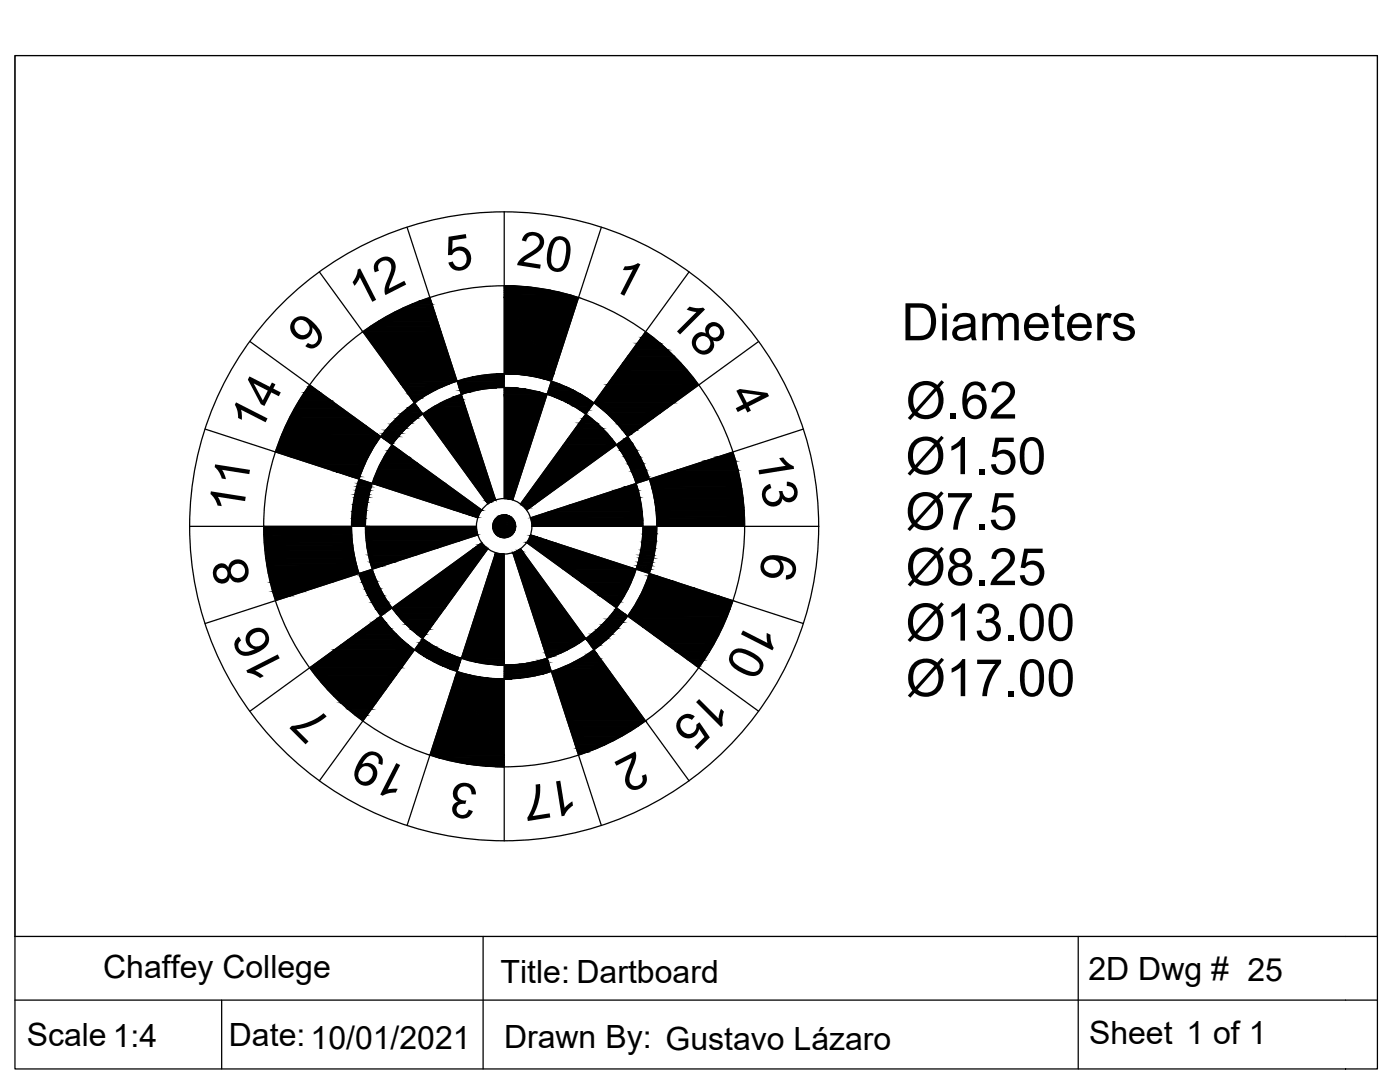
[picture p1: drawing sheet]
<svg xmlns="http://www.w3.org/2000/svg" width="279mm" height="216mm" viewBox="0 0 279 216" stroke-linecap="round" stroke-linejoin="round" font-family="sans-serif">
<defs><g id="words">
<g font-size="10.3">
<text x="179.9" y="67.9">Diameters</text>
<text x="180.8" y="83.5">Ø.62</text>
<text x="180.7" y="94.6">Ø1.50</text>
<text x="180.7" y="105.7">Ø7.5</text>
<text x="180.7" y="116.8">Ø8.25</text>
<text x="180.7" y="127.8">Ø13.00</text>
<text x="180.8" y="138.9">Ø17.00</text>
</g>
<g font-size="9.8">
<text x="102.9" y="52.9" transform="rotate(9 102.9 52.9)">20</text>
<text x="89.4" y="54.3" transform="rotate(-9 89.4 54.3)">5</text>
<text x="121.3" y="57.4" transform="rotate(27 121.3 57.4)">1</text>
<text x="71.8" y="61.5" transform="rotate(-27 71.8 61.5)">12</text>
<text x="133.1" y="64.2" transform="rotate(45 133.1 64.2)">18</text>
<text x="61.7" y="70.6" transform="rotate(-45 61.7 70.6)">9</text>
<text x="145.4" y="78.6" transform="rotate(63 145.4 78.6)">4</text>
<text x="51.7" y="86.7" transform="rotate(-63 51.7 86.7)">14</text>
<text x="150.9" y="91.1" transform="rotate(81 150.9 91.1)">13</text>
<text x="48.5" y="102.7" transform="rotate(-81 48.5 102.7)">11</text>
<text x="152.4" y="110" transform="rotate(99 152.4 110)">6</text>
<text x="49.9" y="116.3" transform="rotate(-99 49.9 116.3)">8</text>
<text x="149.5" y="123.3" transform="rotate(117 149.5 123.3)">10</text>
<text x="57.1" y="133.8" transform="rotate(-117 57.1 133.8)">16</text>
<text x="141.5" y="137.5" transform="rotate(135 141.5 137.5)">15</text>
<text x="66.2" y="144" transform="rotate(-135 66.2 144)">7</text>
<text x="127" y="149.8" transform="rotate(153 127 149.8)">2</text>
<text x="82.3" y="153.9" transform="rotate(-153 82.3 153.9)">19</text>
<text x="114.6" y="155.3" transform="rotate(171 114.6 155.3)">17</text>
<text x="95.7" y="156.8" transform="rotate(-171 95.7 156.8)">3</text>
</g>
<g font-size="6.4">
<text x="20.6" y="195.1">Chaffey College</text>
<text x="99.9" y="196.1">Title: Dartboard</text>
<text x="217.2" y="195.6">2D Dwg # 25</text>
<text x="5.3" y="208.8">Scale 1:4</text>
<text x="45.7" y="208.8">Date:10/01/2021</text>
<text x="100.6" y="209.1">Drawn By: Gustavo Lázaro</text>
<text x="217.3" y="208.3">Sheet 1 of 1</text>
</g>
</g></defs>
<!-- layer: Layer1 -->
<g fill="none" stroke="#000" stroke-width=".25">
<path d="M63.7 54.3l33.7 46.2M81.2 45.3l17.7 54.5M100.6 42.2v57.3M120 45.3l-17.7 54.5M137.5 54.3l-33.6 46.2M49.9 68.1l46.3 33.7M151.4 68.1l-46.3 33.7M40.9 85.6l54.5 17.7M160.3 85.6l-54.4 17.7M37.9 105h57.2M95.4 106.7l-54.5 17.7M96.2 108.3l-46.3 33.6"/>
<path d="M97.4 109.5l-33.7 46.3M98.9 110.3l-17.7 54.4M100.6 110.6v57.2M102.3 110.3l17.7 54.4M103.9 109.5l33.6 46.3M105.1 108.3l46.3 33.6M105.9 106.7l54.4 17.7M106.2 105h57.2"/>
<circle cx="100.6" cy="105" r="48"/>
<circle cx="100.6" cy="105" r="27.7"/>
<circle cx="100.6" cy="105" r="5.5"/>
<circle cx="100.6" cy="105" r="2.3"/>
<circle cx="100.6" cy="105" r="62.8"/>
<circle cx="100.6" cy="105" r="30.5"/>
</g>
<!-- layer: 0 -->
<g fill="#000" stroke="#000" stroke-width=".2">
<path d="M84 60l1.8-.6 .2 .6zM100.6 57l1.9 .1zM61.8 76.8l.5 .4h-.8zM92.1 78.6h.1zM90.7 79.2l1.4-.5 .1 .5zM100.6 77.3l1.5 .1zM99 74.6h1.6zM107 75.2h3.3l-.1 .4zM110 76.1l1.5 .5h-1.6zM128.8 66.2l1.5 1.1h-2.3zM70.1 95.1h1.7l-.1 .5zM71.7 95.6l2.6 .9h-2.9z"/>
<path d="M77.8 88.4h.7l-.3 .4zM78.2 88.8l1.5 1h-2.2zM81.9 81l.8-.6 .5 .6zM101.2 99.5h1.2v.1zM115.7 81.8h1.8l-.4 .6zM116.9 82.6l.8 .6h-1.2zM124.3 85.9h2.7l-1.1 .8zM124.6 87.6l.7-.5 .3 .5zM126.5 95.1h2.9l.2 .5zM124.9 97.1l2.1-.6 .2 .6zM143.2 91.2l3.1-1 .3 1zM54.7 118.9h3.3l-3 .9z"/>
<path d="M73.9 112.2h4.7l-2.2 .7zM71.7 114.4l2.6-.8 .3 .8zM95 103.2h.4v.1zM95.5 108.7l.7-.4 .3 .4zM97.2 100.3h.6l-.4 .2zM98.9 110.3l.6 .1h-.6zM103.4 109.8l.5-.3 .2 .3zM104.3 100.9h2l-.6 .4zM105.9 106.7l.4 .1h-.4zM127.2 112.9h2.8l-.1 .7zM129.6 114.4l1.6 .5h-1.8zM75.7 122.4h.9l-.6 .5z"/>
<path d="M75.4 123.4l.6-.5 .3 .5zM83.6 126.8h1.2l-.5 .6zM84.3 127.4l.4 .3h-.5zM88.2 132.8h3.4l-.2 .7zM91.2 134l1.6 .5h-1.7zM97.7 132.6h2.9v.1zM100.6 135.3h3.2l-1.6 .1zM108.8 130.3h3.1l-1.3 .6zM109 131.4h.2zM117.8 128.7h2l-.4 .3zM121.6 120.2h2.1l-.7 1.1zM123 121.3l.5 .3h-.7z"/>
<path d="M137.3 131.7h3.2l-.8 1.1zM69.5 141.5h4.6l-.8 1.2zM96.9 152.9h3.7v.1zM115 149.4h4l-1.8 .7z"/>
<path d="M84 60l2.2 .7-.2-.7zM82.3 60.7l1.7-.7 2.2 .7z"/>
<path d="M100.6 57.1l3.8 .1zM100.6 57.1l3.8 .1h-3.8z"/>
<path d="M100.6 57.2l5.7 .2-1.9-.2zM100.6 57.2l5.7 .2h-5.7z"/>
<path d="M100.6 57.4l7.5 .2-1.8-.2zM100.6 57.4l7.5 .2h-7.5z"/>
<path d="M100.6 57.6l9.4 .4-1.9-.4zM100.6 57.6l9.4 .4h-9.4z"/>
<path d="M100.6 58l11.2 .4-1.8-.4zM100.6 58l11.2 .4h-11.2z"/>
<path d="M100.6 58.4l13.1 .4-1.9-.4zM100.6 58.4l13.1 .4h-13.1z"/>
<path d="M100.6 58.8l14.9 .6-1.8-.6zM100.6 58.8l14.9 .6h-14.9z"/>
<path d="M100.6 59.4l9.9 15.2 5-15.2zM100.6 59.4l9.9 15.2h-9.9z"/>
<path d="M61.5 77.2l2.4 1.2-1.6-1.2zM61.5 77.2l2.4 1.2h-3.2z"/>
<path d="M60.7 78.4l5.4 1.5-2.2-1.5zM60.7 78.4l5.4 1.5h-6.4z"/>
<path d="M59.7 79.9l8.6 1.7-2.2-1.7zM59.7 79.9l8.6 1.7h-9.5z"/>
<path d="M82.1 79.5l.7 .8 1.3-.8zM82.1 79.5l.7 .8z"/>
<path d="M81.5 78.6l2.6 .9 1.3-.9zM81.5 78.6l2.6 .9h-2z"/>
<path d="M82.3 60.7l4.2 .7-.3-.7zM80.5 61.4l1.8-.7 4.2 .7z"/>
<path d="M80.5 61.4l6.2 .9-.2-.9zM78.8 62.3l1.7-.9 6.2 .9z"/>
<path d="M78.8 62.3l8.2 .8-.3-.8zM77.2 63.1l1.6-.8 8.2 .8z"/>
<path d="M80.9 77.9l4.5 .7 1.4-.7zM80.9 77.9l4.5 .7h-3.9z"/>
<path d="M77.2 63.1l10.1 1-.3-1zM75.6 64.1l1.6-1 10.1 1z"/>
<path d="M75.6 64.1l12.1 1-.4-1zM74 65.1l1.6-1 12.1 1z"/>
<path d="M74 65.1l14 1.1-.3-1.1zM72.4 66.2l1.6-1.1 14 1.1z"/>
<path d="M72.4 66.2l18.8 9.9-3.2-9.9zM72.4 66.2l18.8 9.9h-11.6z"/>
<path d="M80.4 77.2l6.4 .7 1.4-.7zM80.4 77.2l6.4 .7h-5.9z"/>
<path d="M80 76.6l8.2 .6 1.5-.6zM80 76.6l8.2 .6h-7.8z"/>
<path d="M79.6 76.1l10.1 .5 1.5-.5zM79.6 76.1l10.1 .5h-9.7z"/>
<path d="M90.7 79.2l1.7 .5-.2-.5zM89.4 79.7l1.3-.5 1.7 .5z"/>
<path d="M89.4 79.7l3.2 .6-.2-.6zM88.1 80.3l1.3-.6 3.2 .6z"/>
<path d="M91.9 78.3l.3 .3 1.3-.3zM91.9 78.3l.3 .3h-.1z"/>
<path d="M91.8 77.9l1.7 .4 1.4-.4zM91.8 77.9l1.7 .4h-1.6z"/>
<path d="M91.7 77.7l3.2 .2 1.4-.2zM91.7 77.7l3.2 .2h-3.1z"/>
<path d="M91.7 77.5l4.6 .2 1.4-.2zM91.7 77.5l4.6 .2h-4.6z"/>
<path d="M91.7 77.4l6 .1 1.5-.1zM91.7 77.4l6 .1h-6z"/>
<path d="M99 74.6l1.6 .1v-.1zM97.5 74.7l1.5-.1 1.6 .1z"/>
<path d="M97.5 74.7l3.1 .2v-.2zM95.9 74.9l1.6-.2 3.1 .2z"/>
<path d="M95.9 74.9l4.7 .3v-.3zM94.3 75.2l1.6-.3 4.7 .3z"/>
<path d="M94.3 75.2l6.3 .4v-.4zM92.8 75.6l1.5-.4 6.3 .4z"/>
<path d="M92.8 75.6l7.8 .5v-.5zM91.2 76.1l1.6-.5 7.8 .5z"/>
<path d="M91.2 76.1l9.4 1.2v-1.2zM91.2 76.1l9.4 1.2h-9z"/>
<path d="M91.6 77.3h9zM91.6 77.3l7.6 .1z"/>
<path d="M100.6 77.4l2.9 .1zM100.6 77.4l2.9 .1h-2.9z"/>
<path d="M100.6 77.5l4.4 .2-1.5-.2zM100.6 77.5l4.4 .2h-4.4z"/>
<path d="M100.6 77.7l5.8 .2-1.4-.2zM100.6 77.7l5.8 .2h-5.8z"/>
<path d="M100.6 77.9l7.2 .4-1.4-.4zM100.6 77.9l7.2 .4h-7.2z"/>
<path d="M107 75.2l1.5 .4h1.7zM108.5 75.6h1.7l-.2 .5z"/>
<path d="M100.6 78.3l8.6 .4-1.4-.4zM100.6 78.3l8.6 .4h-8.6z"/>
<path d="M100.6 78.7l1.8 20.8 6.8-20.8zM100.6 78.7l1.8 20.8h-1.8z"/>
<path d="M105.4 74.9l4.9 .3 .1-.3zM105.4 74.9l4.9 .3h-3.3z"/>
<path d="M103.8 74.7l6.6 .2 .1-.2zM103.8 74.7l6.6 .2h-5z"/>
<path d="M102.2 74.6l8.3 .1v-.1zM102.2 74.6l8.3 .1h-6.7z"/>
<path d="M100.6 74.6h9.9zM100.6 74.6h9.9z"/>
<path d="M109.9 76.6l3.1 .6-1.5-.6zM109.9 76.6l3.1 .6h-3.3z"/>
<path d="M109.7 77.2l4.7 .7-1.4-.7zM109.7 77.2l4.7 .7h-4.9z"/>
<path d="M109.5 77.9l6.4 .7-1.5-.7zM109.5 77.9l6.4 .7h-6.7z"/>
<path d="M109.2 78.6l6.7 .1zM109.2 78.6l6.7 .1z"/>
<path d="M109.2 78.7l7.5 .5-.8-.5zM109.2 78.7l7.5 .5h-6.1z"/>
<path d="M110.6 79.2l6.6 .3-.5-.3zM110.6 79.2l6.6 .3h-5.9z"/>
<path d="M111.3 79.5l6.3 .2-.4-.2zM111.3 79.5l6.3 .2h-5.7z"/>
<path d="M111.9 79.7l6.6 .6-.9-.6zM111.9 79.7l6.6 .6h-5.3z"/>
<path d="M128 67.3l3.8 1.2-1.5-1.2zM128 67.3l3.8 1.2h-4.7z"/>
<path d="M127.1 68.5l6.1 1.3-1.4-1.3zM127.1 68.5l6.1 1.3h-7z"/>
<path d="M126.2 69.8l8.4 1.3-1.4-1.3zM126.2 69.8l8.4 1.3h-9.3z"/>
<path d="M125.3 71.1l10.6 1.3-1.3-1.3zM125.3 71.1l10.6 1.3h-11.6z"/>
<path d="M124.3 72.4l12.8 1.5-1.2-1.5zM124.3 72.4l12.8 1.5h-13.8z"/>
<path d="M123.3 73.9l15 1.4-1.2-1.4zM123.3 73.9l15 1.4h-16.1z"/>
<path d="M122.2 75.3l17.2 1.5-1.1-1.5zM122.2 75.3l17.2 1.5h-18.3z"/>
<path d="M121.1 76.8l13.4 3.6 4.9-3.6zM121.1 76.8l13.4 3.6h-16z"/>
<path d="M58.8 81.6l11.8 1.6-2.3-1.6zM58.8 81.6l11.8 1.6h-12.7z"/>
<path d="M57.9 83.2l15.1 1.7-2.4-1.7zM57.9 83.2l15.1 1.7h-16z"/>
<path d="M67 94.1l4.8 1 .4-1zM67 94.1l4.8 1h-1.7z"/>
<path d="M62.5 92.6l9.7 1.5 .6-1.5zM62.5 92.6l9.7 1.5h-5.2z"/>
<path d="M57 84.9l18.4 1.8-2.4-1.8zM57 84.9l18.4 1.8h-19.1z"/>
<path d="M58.1 91.2l14.7 1.4 .7-1.4zM58.1 91.2l14.7 1.4h-10.3z"/>
<path d="M70.7 99.3l2.7 1 .2-1zM70.7 99.3l2.7 1h-2.9z"/>
<path d="M70.8 98.7l2.8 .6 .1-.6zM70.8 98.7l2.8 .6h-2.9z"/>
<path d="M71 97.9l2.7 .8 .2-.8zM71 97.9l2.7 .8h-2.9z"/>
<path d="M55 90.2l18.5 1 .5-1zM55 90.2l18.5 1h-15.4z"/>
<path d="M71.2 97.1l2.7 .8 .2-.8zM71.2 97.1l2.7 .8h-2.9z"/>
<path d="M55.1 89.8l18.9 .4 .3-.4zM55.1 89.8l18.9 .4h-19z"/>
<path d="M71.4 96.5l2.7 .6 .2-.6zM71.4 96.5l2.7 .6h-2.9z"/>
<path d="M55.6 88.4l18.7 1.4 .8-1.4zM55.6 88.4l18.7 1.4h-19.2z"/>
<path d="M55.6 88.4h19.5zM55.6 88.4h19.5z"/>
<path d="M56.3 86.7l19.7 .4-.6-.4zM56.3 86.7l19.7 .4h-19.9z"/>
<path d="M56.1 87.1l19 1.3 .9-1.3zM56.1 87.1l19 1.3h-19.5z"/>
<path d="M76.6 87.6l1.9 .8 .6-.8zM76.6 87.6l1.9 .8h-.7z"/>
<path d="M76 87.1l3.1 .5 .4-.5zM76 87.1l3.1 .5h-2.5z"/>
<path d="M77.5 89.8l2.4 .1-.2-.1zM77.5 89.8l2.4 .1h-2.5z"/>
<path d="M77.4 89.9l4.2 1.3-1.7-1.3zM77.4 89.9l4.2 1.3h-5z"/>
<path d="M76.5 86.5l3 .6 .6-.6zM76.5 86.5l3 .6h-3.5z"/>
<path d="M77 85.9l3.1 .6 .6-.6zM77 85.9l3.1 .6h-3.6z"/>
<path d="M77.3 85.4l3.4 .5 .3-.5zM77.3 85.4l3.4 .5h-3.7z"/>
<path d="M76.6 91.2l6.7 1.3-1.7-1.3zM76.6 91.2l6.7 1.3h-7.3z"/>
<path d="M78 84.6l3 .8 .9-.8zM78 84.6l3 .8h-3.7z"/>
<path d="M78.2 84.4l3.7 .2 .2-.2zM78.2 84.4l3.7 .2h-3.9z"/>
<path d="M81.9 81l1.5 .3-.2-.3zM81.5 81.3l.4-.3 1.5 .3z"/>
<path d="M79.1 83.5l3 .9 1.1-.9zM79.1 83.5l3 .9h-3.9z"/>
<path d="M79.1 83.5h4.1zM79.1 83.5h4.1z"/>
<path d="M76 92.5l9.1 1.3-1.8-1.3zM76 92.5l9.1 1.3h-9.8z"/>
<path d="M81.5 81.3l2.7 1.1-.8-1.1zM80.2 82.4l1.3-1.1 2.7 1.1z"/>
<path d="M80.2 82.4l4.1 .2-.1-.2zM80.2 82.4l4.1 .2h-4.3z"/>
<path d="M80 82.6l3.2 .9 1.1-.9zM79.1 83.5l.9-.9 3.2 .9z"/>
<path d="M75.3 93.8l11.7 1.3-1.9-1.3zM75.3 93.8l11.7 1.3h-12.2z"/>
<path d="M74.8 95.1l14.1 1.4-1.9-1.4zM74.8 95.1l14.1 1.4h-14.6z"/>
<path d="M74.3 96.5l21.9 5.3-7.3-5.3zM74.3 96.5l21.9 5.3h-5.6z"/>
<path d="M88.1 80.3l4.7 .7-.2-.7zM86.8 81l1.3-.7 4.7 .7z"/>
<path d="M86.8 81l6.3 .8-.3-.8zM85.6 81.8l1.2-.8 6.3 .8z"/>
<path d="M85.6 81.8l7.7 .8-.2-.8zM84.3 82.6l1.3-.8 7.7 .8z"/>
<path d="M84.3 82.6l14.6 17.2-5.6-17.2zM84.3 82.6l14.6 17.2h-2.1z"/>
<path d="M97 100l.9 .2 .5-.2zM97 100l.9 .2h-.7z"/>
<path d="M96.8 99.8l1.6 .2 .5-.2zM96.8 99.8l1.6 .2h-1.4z"/>
<path d="M101.2 99.5l1.2 .1zM101.8 99.6h.6l-.1 .2z"/>
<path d="M100.6 99.5h1.8zM100.6 99.5h1.8z"/>
<path d="M115.7 81.8l.9 .6h.5zM116.6 82.4h.5l-.2 .2z"/>
<path d="M116.5 83.2l1.5 .3-.3-.3zM116.5 83.2l1.5 .3h-1.7z"/>
<path d="M116.3 83.5l2.8 .9-1.1-.9zM116.3 83.5l2.8 .9h-3.5z"/>
<path d="M114.5 81l3 .8 .5-.8zM114.5 81l3 .8h-1.8z"/>
<path d="M113.2 80.3l5.3 .1zM113.2 80.3l5.3 .1z"/>
<path d="M113.3 80.4l4.7 .6 .5-.6zM113.3 80.4l4.7 .6h-3.5z"/>
<path d="M115.6 84.4l4.6 1-1.1-1zM115.6 84.4l4.6 1h-5.3z"/>
<path d="M114.9 85.4l6.3 1.1-1-1.1zM114.9 85.4l6.3 1.1h-7.1z"/>
<path d="M114.1 86.5l8.1 1.1-1-1.1zM114.1 86.5l8.1 1.1h-8.9z"/>
<path d="M113.3 87.6l9.7 1.2-.8-1.2zM113.3 87.6l9.7 1.2h-10.5z"/>
<path d="M112.5 88.8l-5.7 11.7 16.2-11.7zM112.5 88.8l-5.7 11.7h-2.9z"/>
<path d="M124.3 85.9l.6 .8h1zM124.9 86.7h1l-.6 .4z"/>
<path d="M124.6 87.6l1.6 .8-.6-.8zM123.5 88.4l1.1-.8 1.6 .8z"/>
<path d="M123.5 88.4l2.9 .4-.2-.4zM123 88.8l.5-.4 2.9 .4z"/>
<path d="M123 88.8l4 1-.6-1zM123 88.8l4 1h-3.3z"/>
<path d="M126.5 95.1l.2 .5h2.9zM126.7 95.6h2.9l-2.6 .9z"/>
<path d="M123.7 89.8l3.4 .1-.1-.1zM123.7 89.8l3.4 .1h-3.3z"/>
<path d="M123.8 89.9l4 1.3-.7-1.3zM123.8 89.9l4 1.3h-3.2zM124.6 91.2h3.2zM124.6 91.2h3.2z"/>
<path d="M124.9 97.1l2.5 .8-.2-.8zM122.7 97.9l2.2-.8 2.5 .8z"/>
<path d="M122.7 97.9l5 1.4-.3-1.4zM118.3 99.3l4.4-1.4 5 1.4z"/>
<path d="M118.3 99.3l9.7 1.4-.3-1.4zM114 100.7l4.3-1.4 9.7 1.4z"/>
<path d="M124.6 91.2l3.8 1.3-.6-1.3zM124.6 91.2l3.8 1.3h-3.1z"/>
<path d="M125.3 92.5l3.2 .1-.1-.1zM125.3 92.5l3.2 .1h-3.1z"/>
<path d="M125.4 92.6l3.5 1.2-.4-1.2zM125.4 92.6l3.5 1.2h-3z"/>
<path d="M123.3 84.6l3.7 1.3 1.7-1.3zM123.3 84.6l3.7 1.3h-2.7z"/>
<path d="M125.9 93.8l3.2 .3-.2-.3zM125.9 93.8l3.2 .3h-3z"/>
<path d="M126.1 94.1l3.3 1-.3-1zM126.1 94.1l3.3 1h-2.9z"/>
<path d="M122.2 83.5l6.5 1.1 1.6-1.1zM122.2 83.5l6.5 1.1h-5.4z"/>
<path d="M121 82.4l9.3 1.1 1.5-1.1zM121 82.4l9.3 1.1h-8.1z"/>
<path d="M119.8 81.3l12 1.1 1.4-1.1zM119.8 81.3l12 1.1h-10.8z"/>
<path d="M118.5 80.4l14.7 .9 1.3-.9zM118.5 80.4l14.7 .9h-13.4z"/>
<path d="M143.2 91.2l3.6 .8-.2-.8zM140.7 92l2.5-.8 3.6 .8z"/>
<path d="M140.7 92l6.6 1.8-.5-1.8zM135.1 93.8l5.6-1.8 6.6 1.8z"/>
<path d="M135.1 93.8l12.6 1.8-.4-1.8zM129.6 95.6l5.5-1.8 12.6 1.8z"/>
<path d="M129.6 95.6l18.1 .1zM129.6 95.6l18.1 .1z"/>
<path d="M129.6 95.7l18.4 1.4-.3-1.4zM129.6 95.7l18.4 1.4h-18z"/>
<path d="M130 97.1l18 .4v-.4zM130 97.1l18 .4h-17.9z"/>
<path d="M130.1 97.5l18.1 1.2-.2-1.2zM130.1 97.5l18.1 1.2h-17.8z"/>
<path d="M130.4 98.7l17.9 .7-.1-.7zM130.4 98.7l17.9 .7h-17.7z"/>
<path d="M130.6 99.4l17.8 .9-.1-.9zM130.6 99.4l17.8 .9h-17.7z"/>
<path d="M54.4 118l3.6 .9 2.5-.9zM54.4 118l3.6 .9h-3.3z"/>
<path d="M54 116.2l6.5 1.8 5.6-1.8zM54 116.2l6.5 1.8h-6.1z"/>
<path d="M52.6 105l17.6 1.6v-1.6zM52.6 105l17.6 1.6h-17.5z"/>
<path d="M52.7 106.6l17.5 .3v-.3zM52.7 106.6l17.5 .3h-17.5z"/>
<path d="M52.7 106.9l17.6 1.3-.1-1.3zM52.7 106.9l17.6 1.3h-17.6z"/>
<path d="M52.7 108.2l17.7 .6-.1-.6zM52.7 108.2l17.7 .6h-17.6z"/>
<path d="M52.8 108.8l17.7 1-.1-1zM52.8 108.8l17.7 1h-17.6z"/>
<path d="M52.9 109.8l17.8 .9-.2-.9zM52.9 109.8l17.8 .9h-17.7z"/>
<path d="M53 110.7l17.8 .7-.1-.7zM53 110.7l17.8 .7h-17.7z"/>
<path d="M53.1 111.4l18 1.1-.3-1.1zM53.1 111.4l18 1.1h-17.9z"/>
<path d="M53.2 112.5l18 .4-.1-.4zM53.2 112.5l18 .4h-17.9z"/>
<path d="M53.3 112.9l18.3 1.5-.4-1.5zM53.3 112.9l18.3 1.5h-18z"/>
<path d="M53.6 114.4h18.1zM53.6 114.4h18.1z"/>
<path d="M53.6 114.4l12.5 1.8 5.6-1.8zM53.6 114.4l12.5 1.8h-12.1z"/>
<path d="M70.2 103.4l2.8 .2v-.2zM70.2 103.4l2.8 .2h-2.8z"/>
<path d="M70.2 103.6l2.7 1.4 .1-1.4zM70.2 103.6l2.7 1.4h-2.7z"/>
<path d="M70.3 102.1l2.7 1.3 .1-1.3zM70.3 102.1l2.7 1.3h-2.8z"/>
<path d="M70.3 101.8l2.8 .3v-.3zM70.3 101.8l2.8 .3h-2.8z"/>
<path d="M70.5 100.7l2.6 1.1 .2-1.1zM70.5 100.7l2.6 1.1h-2.8z"/>
<path d="M70.5 100.3l2.8 .4 .1-.4zM70.5 100.3l2.8 .4h-2.8z"/>
<path d="M73.9 112.2l.2 .7h2.3zM74.1 112.9h2.3l-2.1 .7z"/>
<path d="M71.7 114.4l3.1 .5-.2-.5zM71.7 114.4l3.1 .5h-3z"/>
<path d="M71.8 114.9l3.4 1-.4-1zM71.8 114.9l3.4 1h-3z"/>
<path d="M72.2 115.9l3.1 .4-.1-.4zM72.2 115.9l3.1 .4h-3z"/>
<path d="M72.3 116.3l3.6 1.1-.6-1.1zM72.3 116.3l3.6 1.1h-3.1z"/>
<path d="M72.8 117.4l3.2 .2-.1-.2zM72.8 117.4l3.2 .2h-3.1z"/>
<path d="M72.9 117.6l3.7 1.3-.6-1.3zM72.9 117.6l3.7 1.3h-3.1z"/>
<path d="M73.5 118.9h3.1zM73.5 118.9h3.1z"/>
<path d="M73.5 118.9l3.9 1.2-.8-1.2zM73.5 118.9l3.9 1.2h-3.2z"/>
<path d="M73.6 110.8l5 1.4 4.3-1.4zM73.6 110.8l5 1.4h-4.7z"/>
<path d="M73.3 109.3l9.6 1.5 4.4-1.5zM73.3 109.3l9.6 1.5h-9.3z"/>
<path d="M73.1 107.9l14.2 1.4 4.4-1.4zM73.1 107.9l14.2 1.4h-14z"/>
<path d="M72.9 105l22.2 .6v-.6zM72.9 105l22.2 .6h-22.1z"/>
<path d="M73 105.6l22.2 .6-.1-.6zM73 105.6l22.2 .6h-22.2z"/>
<path d="M73 106.2l22.3 .3-.1-.3zM73 106.2l22.3 .3h-22.3z"/>
<path d="M73 106.5l22.4 .2-.1-.2zM73 106.5l22.4 .2h-22.4z"/>
<path d="M73 106.7l18.7 1.2 3.7-1.2zM73 106.7l18.7 1.2h-18.6z"/>
<path d="M93.7 102.8l1.7 .4 .2-.4zM93.7 102.8l1.7 .4z"/>
<path d="M92.1 102.3l3.5 .5 .2-.5zM92.1 102.3l3.5 .5h-1.9z"/>
<path d="M90.6 101.8l5.2 .5 .4-.5zM90.6 101.8l5.2 .5h-3.7z"/>
<path d="M95.5 108.7l1.4 .4-.4-.4zM95 109.1l.5-.4 1.4 .4z"/>
<path d="M95 109.1l2.4 .4-.5-.4zM94.5 109.5l.5-.4 2.4 .4z"/>
<path d="M94.5 109.5l-5.7 11.8 8.6-11.8zM78.2 121.3l16.3-11.8-5.7 11.8z"/>
<path d="M97.2 100.2h.7zM97.2 100.2l.6 .1z"/>
<path d="M98.9 110.4l1.2 .1zM98.9 110.4l1.2 .1z"/>
<path d="M98.8 110.5l1.8 .1zM98.8 110.5l1.8 .1z"/>
<path d="M98.8 110.6l1.8 20.8v-20.8zM98.8 110.6l1.8 20.8h-8.5z"/>
<path d="M100.4 102.7l.9 .1zM100 102.8h1.3z"/>
<path d="M100 102.8l1.6 .2-.3-.2zM99.6 103l.4-.2 1.6 .2z"/>
<path d="M100 107.2h1.3zM100 107.2l.8 .1z"/>
<path d="M99.6 103l2.4 .2-.4-.2zM99.3 103.2l.3-.2 2.4 .2z"/>
<path d="M99.6 107.1l1.7 .1 .3-.1zM99.6 107.1l1.7 .1h-1.3z"/>
<path d="M99.3 103.2l3 .3-.3-.3zM98.9 103.5l.4-.3 3 .3z"/>
<path d="M99.3 106.8l2.3 .3 .4-.3zM99.3 106.8l2.3 .3h-2z"/>
<path d="M98.9 103.5l3.7 .3-.3-.3zM98.9 103.5l3.7 .3h-3.9z"/>
<path d="M98.9 106.6l3.1 .2 .3-.2zM98.9 106.6l3.1 .2h-2.7z"/>
<path d="M98.7 103.8l4.1 .4-.2-.4zM98.7 103.8l4.1 .4h-4.3z"/>
<path d="M98.7 106.2l3.6 .4 .3-.4zM98.7 106.2l3.6 .4h-3.4z"/>
<path d="M98.5 104.2l4.4 .4-.1-.4zM98.5 104.2l4.4 .4h-4.5z"/>
<path d="M98.5 105.9l4.1 .3 .2-.3zM98.5 105.9l4.1 .3h-3.9z"/>
<path d="M98.4 104.6l4.5 .4v-.4zM98.4 104.6l4.5 .4h-4.6z"/>
<path d="M98.4 105.5l4.4 .4 .1-.4zM98.4 105.5l4.4 .4h-4.3z"/>
<path d="M98.3 105l4.6 .5v-.5zM98.3 105l4.6 .5h-4.5z"/>
<path d="M103.4 109.8h.7zM103.4 109.8h.7z"/>
<path d="M103.4 109.8l.9 .3-.2-.3zM102.9 110.1l.5-.3 .9 .3z"/>
<path d="M102.9 110.1l1.6 .2-.2-.2zM102.3 110.3l.6-.2 1.6 .2z"/>
<path d="M104.3 100.9l.5 .4h.9zM104.8 101.3h.9l-.6 .5z"/>
<path d="M102.3 110.3l14.6 17.1-12.4-17.1zM102.3 110.3l14.6 17.1h-9z"/>
<path d="M105.9 106.8l1.7 .5zM105.9 106.8l1.7 .5h-1.9z"/>
<path d="M103.9 100.5l2.4 .4 .5-.4zM103.9 100.5l2.4 .4h-2z"/>
<path d="M105.7 107.3l3.5 .5-1.6-.5zM105.7 107.3l3.5 .5h-3.8z"/>
<path d="M105.4 107.8l5.2 .5-1.4-.5zM105.4 107.8l5.2 .5h-5.5z"/>
<path d="M105.1 108.3l21.9 5.3-16.4-5.3zM105.1 108.3l21.9 5.3h-14.6z"/>
<path d="M119.7 118.9l4.1 1.2 .8-1.2zM119.7 118.9l4.1 1.2h-2.4z"/>
<path d="M117.9 117.6l6.7 1.3 .7-1.3zM117.9 117.6l6.7 1.3h-4.9z"/>
<path d="M116.1 116.3l9.2 1.3 .6-1.3zM116.1 116.3l9.2 1.3h-7.4z"/>
<path d="M114.3 114.9l11.6 1.4 .6-1.4zM114.3 114.9l11.6 1.4h-9.8z"/>
<path d="M112.4 113.6l14.1 1.3 .5-1.3zM112.4 113.6l14.1 1.3h-12.2z"/>
<path d="M127.2 112.9l-.2 .7h2.9zM127 113.6h2.9l-.3 .8z"/>
<path d="M114 100.7l14.2 1.4-.2-1.4zM109.5 102.1l4.5-1.4 14.2 1.4z"/>
<path d="M109.5 102.1l18.7 1.2v-1.2zM105.9 103.3l3.6-1.2 18.7 1.2z"/>
<path d="M105.9 103.3l22.4 .3-.1-.3zM105.9 103.3l22.4 .3h-22.3z"/>
<path d="M106 103.6l22.3 .3v-.3zM106 103.6l22.3 .3h-22.3z"/>
<path d="M106 103.9l22.3 .5v-.5zM106 103.9l22.3 .5h-22.2z"/>
<path d="M106.1 104.4l22.2 .6v-.6zM106.1 104.4l22.2 .6h-22.1z"/>
<path d="M127.4 112.2l2.6 .7 .2-.7zM127.4 112.2l2.6 .7h-2.8z"/>
<path d="M127.6 111.4l2.6 .8 .2-.8zM127.6 111.4l2.6 .8h-2.8z"/>
<path d="M127.7 110.8l2.7 .6 .1-.6zM127.7 110.8l2.7 .6h-2.8z"/>
<path d="M127.9 109.8l2.6 1 .2-1zM127.9 109.8l2.6 1h-2.8z"/>
<path d="M128 109.3l2.7 .5 .1-.5zM128 109.3l2.7 .5h-2.8z"/>
<path d="M128.1 108.2l2.7 1.1 .1-1.1zM128.1 108.2l2.7 1.1h-2.8z"/>
<path d="M128.2 107.9l2.7 .3v-.3zM128.2 107.9l2.7 .3h-2.8z"/>
<path d="M128.3 106.5l2.7 .1v-.1zM128.3 106.5l2.7 .1h-2.7z"/>
<path d="M128.3 106.6l2.6 1.3 .1-1.3zM128.3 106.6l2.6 1.3h-2.7z"/>
<path d="M128.3 105l2.7 1.5 .1-1.5zM128.3 105l2.7 1.5h-2.7z"/>
<path d="M129.4 114.9l4.8 1-3-1zM129.4 114.9l4.8 1h-5.1z"/>
<path d="M129.1 115.9l9.6 1.5-4.5-1.5zM129.1 115.9l9.6 1.5h-10.2z"/>
<path d="M128.5 117.4l14.7 1.5-4.5-1.5zM128.5 117.4l14.7 1.5h-15.4z"/>
<path d="M127.8 118.9l18.5 .9-3.1-.9zM127.8 118.9l18.5 .9h-19.1z"/>
<path d="M127.2 119.8l18.9 .4 .2-.4zM127.2 119.8l18.9 .4h-19.1z"/>
<path d="M130.7 100.3l17.8 1-.1-1zM130.7 100.3l17.8 1h-17.6z"/>
<path d="M130.9 101.3l17.6 .5v-.5zM130.9 101.3l17.6 .5h-17.6z"/>
<path d="M130.9 101.8l17.7 1.3-.1-1.3zM130.9 101.8l17.7 1.3h-17.6z"/>
<path d="M131 103.1l17.6 .3v-.3zM131 103.1l17.6 .3h-17.6z"/>
<path d="M131 103.4l17.6 1.6v-1.6zM131 103.4l17.6 1.6h-17.5z"/>
<path d="M66.7 139l8.3 1.3 1-1.3zM66.7 139l8.3 1.3h-6.9z"/>
<path d="M75.4 123.4l1.6 .8-.7-.8zM74.3 124.2l1.1-.8 1.6 .8z"/>
<path d="M74.3 124.2l3.7 1.2-1-1.2zM72.6 125.4l1.7-1.2 3.7 1.2z"/>
<path d="M65.4 137.6l10.6 1.4 1-1.4zM65.4 137.6l10.6 1.4h-9.3z"/>
<path d="M74.2 120.1l3.3 .1-.1-.1zM74.2 120.1l3.3 .1h-3.2z"/>
<path d="M74.3 120.2l3.9 1.1-.7-1.1zM74.3 120.2l3.9 1.1h-3.3z"/>
<path d="M75.1 121.6l1.5 .8 1.2-.8zM75.1 121.6l1.5 .8h-.9z"/>
<path d="M64.1 136.2l12.9 1.4 1-1.4zM64.1 136.2l12.9 1.4h-11.6z"/>
<path d="M72.6 125.4l6.5 1.2-1.1-1.2zM71 126.6l1.6-1.2 6.5 1.2z"/>
<path d="M74.9 121.3l2.9 .3 .4-.3zM74.9 121.3l2.9 .3h-2.7z"/>
<path d="M62.9 134.7l15.1 1.5 1-1.5zM62.9 134.7l15.1 1.5h-13.9z"/>
<path d="M71 126.6l9.2 1.1-1.1-1.1zM69.5 127.7l1.5-1.1 9.2 1.1z"/>
<path d="M61.8 133.2l17.2 1.5 1.1-1.5zM61.8 133.2l17.2 1.5h-16.1z"/>
<path d="M69.5 127.7l12 1-1.3-1zM68.1 128.7l1.4-1 12 1z"/>
<path d="M68.1 128.7l14.6 1-1.2-1zM66.7 129.7l1.4-1 14.6 1z"/>
<path d="M66.7 129.7l13.4 3.5 2.6-3.5zM61.8 133.2l4.9-3.5 13.4 3.5z"/>
<path d="M84.2 127.7l1.4 .5-.9-.5zM84.2 127.7l1.4 .5h-1.8z"/>
<path d="M83.2 126.5l1.6 .3 .2-.3zM83.2 126.5l1.6 .3h-1.2z"/>
<path d="M83.8 128.2l3 .8-1.2-.8zM83.8 128.2l3 .8h-3.6z"/>
<path d="M82.1 125.6l2.9 .9 .7-.9zM82.1 125.6l2.9 .9h-1.8z"/>
<path d="M81 124.6l4.7 1 .7-1zM81 124.6l4.7 1h-3.6z"/>
<path d="M83.2 129l4.8 .7-1.2-.7zM83.2 129l4.8 .7h-5.3z"/>
<path d="M80.1 123.5l6.3 1.1 .8-1.1zM80.1 123.5l6.3 1.1h-5.4z"/>
<path d="M79.1 122.4l8.1 1.1 .8-1.1zM79.1 122.4l8.1 1.1h-7.1z"/>
<path d="M82.7 129.7h5.4zM82.7 129.7h5.4z"/>
<path d="M82.8 129.7l6.6 .6-1.3-.6zM82.8 129.7l6.6 .6h-5.7z"/>
<path d="M88.2 132.8l1.5 .7h1.7zM89.7 133.5h1.7l-.2 .5z"/>
<path d="M78.2 121.3l9.8 1.1 .8-1.1zM78.2 121.3l9.8 1.1h-8.9z"/>
<path d="M83.7 130.3l6.3 .3-.6-.3zM83.7 130.3l6.3 .3h-5.9z"/>
<path d="M84.1 130.6l6.6 .3-.7-.3zM84.1 130.6l6.6 .3h-6.2z"/>
<path d="M84.5 130.9l7.6 .5-1.4-.5zM84.5 130.9l7.6 .5h-6.8z"/>
<path d="M86.8 132.2l4.8 .6 .2-.6zM86.8 132.2l4.8 .6h-3.4z"/>
<path d="M85.4 131.4l6.4 .8 .3-.8zM85.4 131.4l6.4 .8h-5z"/>
<path d="M85.3 131.4h6.8zM85.3 131.4h6.8z"/>
<path d="M91.1 134.5l3.2 .3-1.5-.3zM91.1 134.5l3.2 .3h-3.3z"/>
<path d="M91 134.8l4.9 .3-1.6-.3zM91 134.8l4.9 .3h-5.1z"/>
<path d="M90.8 135.1l6.7 .2-1.6-.2zM90.8 135.1l6.7 .2h-6.7z"/>
<path d="M90.8 135.3l8.2 .1-1.5-.1zM90.8 135.3l8.2 .1h-8.3z"/>
<path d="M97.7 132.6l2.9 .1zM99.2 132.7h1.4z"/>
<path d="M90.7 135.4l9.9 .1zM90.7 135.4l9.9 .1z"/>
<path d="M92.1 131.4l8.5 .4v-.4zM92.1 131.4l8.5 .4h-7.1z"/>
<path d="M93.5 131.8l7.1 .3v-.3zM93.5 131.8l7.1 .3h-5.7z"/>
<path d="M94.9 132.1l5.7 .3v-.3zM94.9 132.1l5.7 .3h-4.3z"/>
<path d="M96.3 132.4l4.3 .2v-.2zM96.3 132.4l4.3 .2h-2.9z"/>
<path d="M90.7 135.5l9.9 15.2v-15.2zM90.7 135.5l9.9 15.2h-14.8z"/>
<path d="M100.6 135.3v.1h1.6zM100.6 135.4h1.6z"/>
<path d="M100.6 135.1l3.2 .2 1.6-.2zM100.6 135.1l3.2 .2h-3.2z"/>
<path d="M100.6 134.8l4.8 .3 1.6-.3zM100.6 134.8l4.8 .3h-4.8z"/>
<path d="M100.6 134.5l6.4 .3 1.5-.3zM100.6 134.5l6.4 .3h-6.4z"/>
<path d="M108.8 130.3l.2 .6h1.6zM109 130.9h1.6l-1.4 .5z"/>
<path d="M109 131.4l.3 .4-.1-.4zM107.8 131.8l1.2-.4 .3 .4z"/>
<path d="M107.8 131.8l1.6 .3-.1-.3zM106.4 132.1l1.4-.3 1.6 .3z"/>
<path d="M106.4 132.1l3.1 .3-.1-.3zM105 132.4l1.4-.3 3.1 .3z"/>
<path d="M105 132.4l4.6 .2-.1-.2zM103.5 132.6l1.5-.2 4.6 .2z"/>
<path d="M103.5 132.6l6.1 .1v-.1zM102.1 132.7l1.4-.1 6.1 .1z"/>
<path d="M102.1 132.7h7.5zM100.6 132.7h9z"/>
<path d="M100.6 132.7l9.4 1.3-.4-1.3zM100.6 132.7l9.4 1.3h-9.4z"/>
<path d="M100.6 134l7.9 .5 1.5-.5zM100.6 134l7.9 .5h-7.9z"/>
<path d="M108.6 129.7l3.3 .6 1.3-.6zM108.6 129.7l3.3 .6h-3.1z"/>
<path d="M108.4 129l4.8 .7 1.3-.7zM108.4 129l4.8 .7h-4.6z"/>
<path d="M108.2 128.2l6.3 .8 1.2-.8zM108.2 128.2l6.3 .8h-6.1z"/>
<path d="M107.9 127.4l7.8 .8 1.2-.8zM107.9 127.4l7.8 .8h-7.5z"/>
<path d="M117.8 128.7l.2 .3h1.4zM118 129h1.4l-.9 .7z"/>
<path d="M118.5 129.7l.7 .9zM117.2 130.6l1.3-.9 .7 .9z"/>
<path d="M117.2 130.6l2.6 .8-.6-.8zM115.9 131.4l1.3-.8 2.6 .8z"/>
<path d="M115.9 131.4l4.5 .8-.6-.8zM114.4 132.2l1.5-.8 4.5 .8z"/>
<path d="M114.4 132.2l6.4 .6-.4-.6zM113 132.8l1.4-.6 6.4 .6z"/>
<path d="M113 132.8l8.3 .7-.5-.7zM111.5 133.5l1.5-.7 8.3 .7z"/>
<path d="M117.1 127.7l2.7 1 1.2-1zM117.1 127.7l2.7 1h-2z"/>
<path d="M116.9 127.4l4.1 .3 .3-.3zM116.9 127.4l4.1 .3h-3.9z"/>
<path d="M111.5 133.5l10.2 .5-.4-.5zM110 134l1.5-.5 10.2 .5z"/>
<path d="M110 134l18.8 9.8-7.1-9.8zM110 134l18.8 9.8h-15.6z"/>
<path d="M118 126.5l4.2 .1zM118 126.5l4.2 .1z"/>
<path d="M118 126.6l3.3 .8 .9-.8zM116.9 127.4l1.1-.8 3.3 .8z"/>
<path d="M119.1 125.6l3.1 .9 .9-.9zM118 126.5l1.1-.9 3.1 .9z"/>
<path d="M119.4 125.4l3.7 .2 .2-.2zM119.1 125.6l.3-.2 3.7 .2z"/>
<path d="M122.8 121.6l1.8 .8-1.1-.8zM122.8 121.6l1.8 .8h-2.4z"/>
<path d="M121.4 120.1l2.3 .1 .1-.1zM121.4 120.1l2.3 .1h-2.1z"/>
<path d="M120.2 124.6l3.1 .8 .7-.8zM119.4 125.4l.8-.8 3.1 .8z"/>
<path d="M120.6 124.2l3.4 .4 .3-.4zM120.6 124.2l3.4 .4h-3.8z"/>
<path d="M122.2 122.4l3.1 .5-.7-.5zM122.2 122.4l3.1 .5h-3.6z"/>
<path d="M121.2 123.5l3.1 .7 .5-.7zM121.2 123.5l3.1 .7h-3.7z"/>
<path d="M121.7 122.9l3.1 .6 .5-.6zM121.7 122.9l3.1 .6h-3.6z"/>
<path d="M137.3 131.7l1.6 1.1h.8zM138.9 132.8h.8l-.3 .4z"/>
<path d="M135.1 130.1l5.4 1.6 1-1.6zM135.1 130.1l5.4 1.6h-3.2z"/>
<path d="M132.9 128.5l8.6 1.6 1-1.6zM132.9 128.5l8.6 1.6h-6.4z"/>
<path d="M130.6 126.8l11.9 1.7 .9-1.7zM130.6 126.8l11.9 1.7h-9.6z"/>
<path d="M128.3 125.1l15.1 1.7 .8-1.7zM128.3 125.1l15.1 1.7h-12.8z"/>
<path d="M125.9 123.4l18.3 1.7 .8-1.7zM125.9 123.4l18.3 1.7h-15.9z"/>
<path d="M125.3 122.9l19.7 .5 .1-.5zM125.3 122.9l19.7 .5h-19.1z"/>
<path d="M126.2 121.6l18.9 1.3 .5-1.3zM126.2 121.6l18.9 1.3h-19.8z"/>
<path d="M126.2 121.6h19.5zM126.2 121.6h19.4z"/>
<path d="M127 120.2l18.7 1.4 .4-1.4zM127 120.2l18.7 1.4h-19.5z"/>
<path d="M69.5 141.5l1.4 1.2h2.4zM70.9 142.7h2.4l-.9 1.1z"/>
<path d="M68.1 140.3l6 1.2 .9-1.2zM68.1 140.3l6 1.2h-4.6z"/>
<path d="M96.9 152.9l3.7 .1zM98.7 153h1.9z"/>
<path d="M85.8 150.7l14.8 .5v-.5zM85.8 150.7l14.8 .5h-13z"/>
<path d="M87.6 151.2l13 .5v-.5zM87.6 151.2l13 .5h-11.2z"/>
<path d="M89.4 151.7l11.2 .4v-.4zM89.4 151.7l11.2 .4h-9.3z"/>
<path d="M91.3 152.1l9.3 .3v-.3zM91.3 152.1l9.3 .3h-7.5z"/>
<path d="M93.1 152.4l7.5 .3v-.3zM93.1 152.4l7.5 .3h-5.6z"/>
<path d="M95 152.7l5.6 .2v-.2zM95 152.7l5.6 .2h-3.7z"/>
<path d="M115 149.4l.3 .7h1.9zM115.3 150.1h1.9l-1.7 .6z"/>
<path d="M114.8 148.6l4.2 .8 1.7-.8zM114.8 148.6l4.2 .8h-4z"/>
<path d="M114.5 147.8l6.2 .8 1.7-.8zM114.5 147.8l6.2 .8h-5.9z"/>
<path d="M114.2 146.9l8.2 .9 1.7-.9zM114.2 146.9l8.2 .9h-7.9z"/>
<path d="M113.9 145.9l10.2 1 1.6-1zM113.9 145.9l10.2 1h-9.9z"/>
<path d="M113.6 144.9l12.1 1 1.6-1zM113.6 144.9l12.1 1h-11.8z"/>
<path d="M113.2 143.8l14.1 1.1 1.5-1.1zM113.2 143.8l14.1 1.1h-13.7z"/>
</g>
<path d="M3 11.1h271.9v202.2h-271.9zM3 186.9h271.9M3 199.6h271.9M44.2 199.6v13.7M96.4 186.9v26.4M215.2 186.9v26.4" fill="none" stroke="#000" stroke-width=".25"/>
<!-- layer: Layer1 -->
<path d="M3 11.1h271.9v175.8h-271.9z" fill="none" stroke="#000" stroke-width=".2"/>
<use href="#words"/>
</svg>
